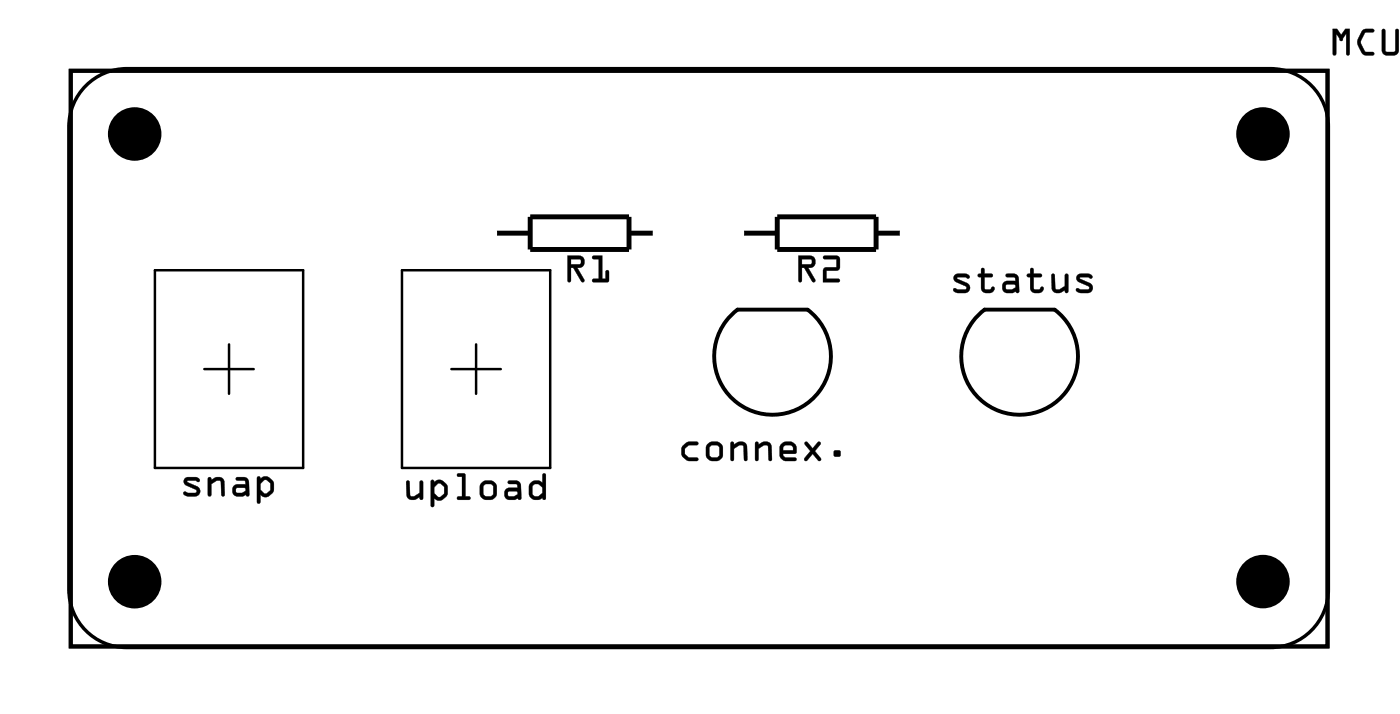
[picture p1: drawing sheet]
<svg xmlns="http://www.w3.org/2000/svg" width="72mm" height="37mm" viewBox="0 0 72 37" stroke-linecap="round" stroke-linejoin="round" font-family="sans-serif">
<path d="M3.6 3.6h64.6v29.6h-64.6zM41.5 15.9h-3.6a3 3 0 0 0-.4 4.4 3 3 0 0 0 4.4 0 3 3 0 0 0-.4-4.4M54.2 15.9h-3.6a3 3 0 0 0-.4 4.4 3 3 0 0 0 4.4 0 3 3 0 0 0-.4-4.4" fill="none" stroke="#000" stroke-width=".2"/>
<g fill="#000">
<path d="M3.6 3.6h64.6v29.6h-64.6zM3.6 3.6v29.6h64.6v-29.6z"/>
<path d="M29.2 13.1h.6a.32 .32 0 0 1 .3 .4 .32 .32 0 0 1-.4 .3l.3 .6a.1 .1 0 0 1 0 .1 .1 .1 0 0 1-.1 0l-.4-.7h-.2l.1 .6a.1 .1 0 0 1-.1 .1 .1 .1 0 0 1-.1-.1zM29.2 13.1v1.4l.1-.1v-.6h.2l.4 .7 .1-.1-.3-.6a.31 .31 0 0 0 .3-.3 .31 .31 0 0 0-.2-.4zM29.3 13.3v.3l.6-.1-.1-.2zM29.3 13.3h.5l.1 .2-.6 .1zM30.5 13.2l.5-.1v1.2h.1v-.3a.1 .1 0 0 1 .1-.1 .1 .1 0 0 1 .1 .1v.5h-.8a.1 .1 0 0 1-.1-.1 .1 .1 0 0 1 .1-.1h.3v-1h-.3zM30.5 13.2v.1h.3v1h-.3v.1l.7 .1v-.6h-.1v.4h-.2l.1-1.2z"/>
<path d="M29.2 13.1h.6a.31 .31 0 0 1 .2 .4 .31 .31 0 0 1-.3 .3l.3 .6-.1 .1-.4-.7h-.2v.6l-.1 .1zM29.3 13.3v.3l.6-.1-.1-.2zM30.5 13.2l.5-.1v1.2h.1v-.4h.2v.6l-.9-.1 .1-.1h.3v-1h-.3z"/>
<path d="M41 13.1h.6a.32 .32 0 0 1 .3 .4 .32 .32 0 0 1-.4 .3l.4 .6a.1 .1 0 0 1 0 .1 .1 .1 0 0 1-.2 0l-.4-.7h-.1v.6a.1 .1 0 0 1-.1 .1 .1 .1 0 0 1-.1-.1zM41 13.1l.1 1.4 .1-.1v-.6h.1l.4 .7 .2-.1-.4-.6a.31 .31 0 0 0 .4-.3 .31 .31 0 0 0-.3-.4zM41.2 13.3v.3l.5-.1v-.2zM41.2 13.3h.5v.2l-.5 .1zM42.3 13.2l.7-.1 .2 .1-.1 .7h-.6v.4h.6a.1 .1 0 0 1 .1 .1 .1 .1 0 0 1-.1 .1h-.8l.1-.7 .6-.1v-.4h-.6zM42.3 13.2l.1 .1h.6v.4l-.6 .1-.1 .7h.8v-.2h-.6v-.4l.6-.1 .1-.5-.2-.2z"/>
<path d="M41 13.1h.6a.31 .31 0 0 1 .3 .4 .31 .31 0 0 1-.4 .3l.4 .6-.1 .1-.5-.7h-.1v.6l-.1 .1zM41.2 13.3v.3l.5-.1v-.2zM42.3 13.2l.7-.1 .2 .1-.1 .7h-.6v.4h.6v.2h-.8l.1-.7 .6-.1v-.4h-.6z"/>
<path d="M49.1 14.1h.1a.71 .71 0 0 1 .6 .1 .12 .12 0 0 1 0 .1 .12 .12 0 0 1-.2 0h-.4l.5 .2a.28 .28 0 0 1 .2 .3 .28 .28 0 0 1-.3 .3l-.6-.1a.12 .12 0 0 1 .1-.2 .12 .12 0 0 1 .1 .1h.4l.1-.1-.6-.3-.1-.2zM49.1 14.1l-.1 .2 .1 .2 .6 .3-.1 .1-.6-.1v.2h.3h.4l.1-.1v-.3l-.6-.3 .5-.1a.09 .09 0 0 0 .1 .1 .09 .09 0 0 0 0-.1l-.2-.1zM50.5 13.8h.1v.3h.4a.1 .1 0 0 1 0 .1 .1 .1 0 0 1 0 .1l-.4-.1v.6l.3 .1 .1-.2 .1 .1a.21 .21 0 0 1 0 .2 .21 .21 0 0 1-.2 .1l-.3-.1-.2-.1v-.7h-.1l.1-.1zM50.5 13.8l-.1 .3-.1 .1h.1v.6a.37 .37 0 0 0 .4 .3 .37 .37 0 0 0 .3-.3l-.1-.1-.1 .2-.3-.1v-.6h.4v-.1h-.4v-.3zM51.7 14.1h.4h.2l.1 .9a.09 .09 0 0 1-.1 .1 .09 .09 0 0 1-.1-.1l-.4 .1a.32 .32 0 0 1-.3-.4 .32 .32 0 0 1 .3-.3h.4v-.1l-.5-.1zM51.7 14.1l.1 .1 .4 .1v.2l-.4-.1a.31 .31 0 0 0-.3 .3 .31 .31 0 0 0 .3 .3h.4h.2v-.7l-.2-.2zM51.7 14.6l.1 .3h.2l.2-.1-.1-.2zM51.7 14.6h.5v.2l-.2 .1h-.3zM53 13.8h.1v.3h.4a.1 .1 0 0 1 .1 .1 .1 .1 0 0 1-.1 .1l-.4-.1v.6l.3 .1 .1-.2 .1 .1a.21 .21 0 0 1 0 .2 .21 .21 0 0 1-.2 .1l-.3-.1-.1-.1v-.7h-.2l.2-.1zM53 13.8v.3l-.2 .1h.2v.6a.37 .37 0 0 0 .3 .3 .37 .37 0 0 0 .4-.3l-.1-.1-.2 .2-.3-.1v-.6h.4h.1l-.1-.1h-.4v-.3zM54.1 14.1h.1v.7l.1 .1 .4-.2v-.5a.1 .1 0 0 1 .1-.1 .1 .1 0 0 1 .1 .1v.8a.1 .1 0 0 1-.1 .1 .11 .11 0 0 1-.1-.2 .39 .39 0 0 1-.6-.1zM54.1 14.1v.7a.32 .32 0 0 0 .5 .2l.1-.1 .1 .1h.1v-.9h-.1l-.1 .6-.4 .2-.1-.1v-.7zM55.4 14.1h.1a.71 .71 0 0 1 .6 .1 .12 .12 0 0 1 0 .1 .12 .12 0 0 1-.2 0h-.4l.5 .2a.28 .28 0 0 1 .2 .3 .28 .28 0 0 1-.3 .3l-.6-.1a.12 .12 0 0 1 .1-.2 .12 .12 0 0 1 .2 .1h.3l.1-.1-.6-.3-.1-.2zM55.4 14.1l-.1 .2 .1 .2 .6 .3-.1 .1-.6-.1v.2h.3h.4l.1-.1v-.3l-.6-.3 .5-.1a.09 .09 0 0 0 .1 .1 .09 .09 0 0 0 0-.1l-.2-.1z"/>
<path d="M49.1 14.1h.5l.2 .1a.12 .12 0 0 1-.1 .1 .12 .12 0 0 1-.1-.1l-.4 .1 .5 .2a.27 .27 0 0 1 .2 .3 .27 .27 0 0 1-.3 .3l-.5-.1-.1-.1v-.1l.6 .1 .1-.1-.6-.3-.1-.2zM50.5 13.8h.1v.3h.4v.1h-.4v.7h.3l.1-.2 .1 .1a.35 .35 0 0 1-.3 .3 .35 .35 0 0 1-.4-.3v-.6h-.1l.1-.1zM51.7 14.1h.5l.2 .2v.7h-.2l-.4 .1a.31 .31 0 0 1-.3-.4 .31 .31 0 0 1 .3-.3h.4v-.1l-.5-.1zM51.7 14.6v.3h.3l.2-.1-.1-.2zM53 13.8h.1v.3h.4l.1 .1h-.1h-.4l.1 .7h.2l.2-.2v.1a.35 .35 0 0 1-.3 .3 .35 .35 0 0 1-.3-.3v-.6h-.2l.2-.1zM54.1 14.1h.1v.7l.1 .1 .4-.2v-.6h.2v.9h-.1l-.1-.1a.38 .38 0 0 1-.3 .2 .38 .38 0 0 1-.3-.3zM55.4 14.1h.5l.3 .1a.12 .12 0 0 1-.1 .1 .12 .12 0 0 1-.2-.1l-.4 .1 .5 .2a.27 .27 0 0 1 .2 .3 .27 .27 0 0 1-.3 .3l-.4-.1-.2-.1 .1-.1 .5 .1 .1-.1-.6-.3-.1-.2z"/>
<path d="M68.5 1.5h.2l.2 .3 .3-.3h.2v1.3a.1 .1 0 0 1-.1 .1 .1 .1 0 0 1-.1-.1v-1.1l-.2 .3a.1 .1 0 0 1-.1 .1 .1 .1 0 0 1 0-.1l-.2-.3v1.1a.1 .1 0 0 1-.1 .1 .1 .1 0 0 1-.1-.1zM68.5 1.5v1.3h.1h.1v-1.1l.2 .4 .3-.4v1.1h.1l.1-1.3h-.2l-.3 .3-.2-.3zM70 1.6l.6-.1a.1 .1 0 0 1 .1 .1 .1 .1 0 0 1-.1 .1h-.4l-.2 .5 .2 .5h.4a.1 .1 0 0 1 .1 .1 .1 .1 0 0 1-.1 .1l-.5-.1-.3-.4v-.3zM70 1.6l-.2 .4a.83 .83 0 0 0 .4 .8h.4v-.1h-.4l-.2-.4v-.2l.2-.4 .4-.1v-.1h-.4zM71.1 1.5h.1v1.1l.1 .1 .4-.1v-1a.1 .1 0 0 1 .1-.1 .1 .1 0 0 1 .1 .1v1.1l-.2 .1-.4 .1-.2-.1-.1-.2zM71.1 1.5v1.2l.1 .1h.5l.2-.2v-1.1h-.1l-.1 .1v1l-.4 .1-.1-.1v-1.1zM72 1.5v1.4zM72 1.5v1.3z"/>
<path d="M68.5 1.5h.2l.2 .3 .3-.3h.2l-.1 1.3h-.1v-1.1l-.2 .3a.1 .1 0 0 1-.1 .1 .1 .1 0 0 1 0-.1l-.2-.3v1.1h-.1zM70 1.6l.2-.1h.4v.2h-.4l-.3 .5 .3 .5h.4v.1a.6 .6 0 0 1-.8-.5v-.3zM71.1 1.5h.1v1.1l.1 .1 .4-.1v-1l.1-.1h.1v1.1l-.2 .2h-.5l-.1-.1zM72 1.5v1.3z"/>
<path d="M9.5 24.6l.1-.1a.71 .71 0 0 1 .7 .1 .12 .12 0 0 1-.1 .2 .12 .12 0 0 1-.2-.1h-.4l.5 .3a.28 .28 0 0 1 .2 .3 .28 .28 0 0 1-.3 .2l-.6-.1a.12 .12 0 0 1 .1-.1 .12 .12 0 0 1 .2 0h.4v-.1l-.6-.3-.1-.2zM9.5 24.6v.1v.2l.6 .3-.1 .1h-.5v.1l.2 .1h.4l.2-.2-.1-.3-.6-.3h.5a.09 .09 0 0 0 .1 .1 .1 .1 0 0 0 0-.2l-.2-.1zM10.7 24.5h.1l.1 .2a.39 .39 0 0 1 .6 .1l.1 .6a.09 .09 0 0 1-.1 .1 .09 .09 0 0 1-.1-.1v-.6l-.3-.1-.2 .2v.5a.1 .1 0 0 1-.1 .1 .1 .1 0 0 1-.1-.1zM10.7 24.5v1l.2-.1v-.5l.2-.2h.3v.8h.1v-.7a.32 .32 0 0 0-.5-.2l-.1 .1-.1-.2zM12.1 24.5h.4l.2 .1 .1 .8a.09 .09 0 0 1-.1 .1 .09 .09 0 0 1-.1-.1l-.4 .1a.32 .32 0 0 1-.3-.3 .32 .32 0 0 1 .3-.3h.4v-.2h-.4zM12.2 24.5v.2l.4 .1v.1h-.4a.31 .31 0 0 0-.2 .3 .31 .31 0 0 0 .2 .3l.4-.1 .2 .1v-.7l-.2-.3zM12.2 25.1v.2h.2l.2-.1v-.1zM12.1 25.1h.5v.1l-.2 .1h-.2zM13.2 24.5h.2v.1l.2-.1h.2l.2 .2 .1 .2a.5 .5 0 0 1-.3 .6h-.2l-.2-.1v.4a.1 .1 0 0 1-.1 .1 .1 .1 0 0 1-.1-.1zM13.2 24.5v1.3l.1 .1 .1-.1v-.4l.2 .1h.2l.2-.2 .1-.4-.3-.4h-.2l-.2 .1v-.1zM13.6 24.7l-.2 .2v.2l.3 .3 .2-.2v-.3l-.2-.2zM13.6 24.7h.1l.2 .2v.3l-.2 .2-.3-.3v-.2z"/>
<path d="M9.5 24.6l.5-.1 .3 .2a.12 .12 0 0 1-.1 .1 .12 .12 0 0 1-.2-.1h-.4l.5 .3a.27 .27 0 0 1 .2 .3 .27 .27 0 0 1-.3 .2h-.4l-.2-.1 .1-.1h.5l.1-.1-.6-.3-.1-.2zM10.7 24.5h.1l.1 .2a.38 .38 0 0 1 .3-.2 .38 .38 0 0 1 .3 .3v.7h-.1l-.1-.8h-.2l-.2 .2v.6h-.2zM12.1 24.5h.5l.2 .3v.7l-.2-.1-.4 .1a.31 .31 0 0 1-.3-.3 .31 .31 0 0 1 .3-.3h.4v-.1l-.4-.1zM12.1 25.1l.1 .2h.2l.2-.1v-.1zM13.2 24.5h.2v.1l.2-.1h.2l.3 .3a.54 .54 0 0 1-.4 .7l-.3-.1v.4h-.2zM13.6 24.7l-.2 .2v.2l.3 .3 .2-.2v-.3l-.2-.2z"/>
<path d="M20.9 24.7h.2v.7l.1 .1 .4-.2v-.5a.1 .1 0 0 1 .1-.1 .1 .1 0 0 1 .1 .1v.8a.11 .11 0 0 1-.2 .1 .1 .1 0 0 1 0-.2 .39 .39 0 0 1-.7-.1zM20.9 24.7v.7a.32 .32 0 0 0 .5 .2l.2-.1v.2l.1-.1v-.8h-.1v.5l-.4 .2-.1-.1-.1-.6zM22.2 24.7h.1v.1l.2-.1h.2l.2 .2 .1 .2a.5 .5 0 0 1-.2 .6h-.3l-.2-.1v.4a.1 .1 0 0 1-.1 .1 .1 .1 0 0 1-.1-.1zM22.2 24.7v1.3h.1v-.4l.2 .1h.3l.2-.3v-.3l-.3-.4h-.2l-.2 .1v-.1zM22.5 24.9l-.2 .1v.3l.3 .2 .2-.1v-.3l-.2-.3zM22.5 24.9l.1-.1 .2 .3v.3l-.2 .2-.3-.3v-.3zM23.5 24.3l.4 .1v1.1h.2a.1 .1 0 0 1 .1 .1 .1 .1 0 0 1-.1 .1h-.5a.1 .1 0 0 1-.1-.1 .1 .1 0 0 1 .1-.1h.1v-1h-.2zM23.5 24.4v.1h.3v1h-.3v.1l.6 .1 .1-.2h-.3v-1.1zM24.6 25.2a.51 .51 0 0 1 1 0 .51 .51 0 0 1-1 0zM24.6 25.2a.5 .5 0 0 0 1 0 .5 .5 0 0 0-1 0zM24.9 24.9v.5l.1 .1 .3-.1v-.5h-.3zM24.9 24.9h.3l.2 .1v.4l-.1 .1h-.3l-.1-.1zM26.1 24.7h.4l.2 .1 .1 .8a.09 .09 0 0 1-.1 .1 .09 .09 0 0 1-.1-.1l-.4 .1a.32 .32 0 0 1-.3-.3 .32 .32 0 0 1 .3-.3h.4v-.2h-.4zM26.1 24.7l.1 .2h.4v.2h-.4a.31 .31 0 0 0-.3 .3 .31 .31 0 0 0 .3 .3l.4-.1 .2 .1v-.8l-.2-.2zM26.1 25.3l.1 .2h.2l.2-.1v-.1zM26.1 25.3l.5-.1v.2l-.2 .1h-.2zM27.3 24.8l.2-.1 .4 .1v-.4a.1 .1 0 0 1 .1-.1 .1 .1 0 0 1 .1 .1v1.2a.1 .1 0 0 1-.1 .1 .1 .1 0 0 1-.1-.1l-.3 .1-.3-.1-.1-.2zM27.3 24.8l-.1 .2 .1 .6 .2 .1h.2l.2-.2v.2h.1v-1.3h-.1v.4l-.2-.1zM27.4 24.9v.5l.1 .1h.2l.2-.2v-.3l-.2-.1zM27.4 24.9h.3l.2 .1v.3l-.2 .2-.3-.1z"/>
<path d="M20.9 24.7h.1l.1 .7 .1 .1 .4-.2v-.6h.1v1h-.1v-.2a.38 .38 0 0 1-.4 .2 .38 .38 0 0 1-.3-.3zM22.2 24.7h.1v.1l.2-.1h.2l.3 .3a.54 .54 0 0 1-.4 .7l-.3-.1v.4h-.2zM22.5 24.9l-.2 .1v.3l.3 .2 .2-.1v-.3l-.2-.3zM23.5 24.3l.4 .1v1.1h.3l-.1 .2-.6-.1v-.1h.2v-1h-.2zM24.6 25.2a.5 .5 0 0 1 1 0 .5 .5 0 0 1-1 0zM24.9 24.9v.5l.1 .1h.3l.1-.1-.1-.4-.1-.1zM26.1 24.7h.5l.2 .2v.8l-.2-.1-.4 .1a.31 .31 0 0 1-.3-.3 .31 .31 0 0 1 .3-.3h.4v-.2h-.4zM26.1 25.3l.1 .2h.2l.2-.1v-.2zM27.3 24.8l.2-.1 .4 .1v-.4l.1-.1v1.4h-.1v-.1l-.4 .1-.2-.1-.1-.2zM27.4 24.9v.5l.3 .1 .2-.2v-.2l-.2-.2z"/>
<path d="M35.1 22.9l.3-.2h.4a.1 .1 0 0 1 .1 .1 .1 .1 0 0 1-.1 .1h-.4l-.2 .2v.3l.2 .1h.4a.1 .1 0 0 1 .1 .1 .1 .1 0 0 1-.1 .1l-.5-.1a.51 .51 0 0 1-.2-.7zM35.1 22.9l-.1 .2 .1 .4 .2 .2h.6l-.1-.2h-.4l-.2-.2v-.3l.2-.1h.4l.1-.2h-.5zM36.2 23.2a.55 .55 0 0 1 1.1 0 .55 .55 0 0 1-1.1 0zM36.3 23.2a.49 .49 0 0 0 .9 0 .49 .49 0 0 0-.9 0zM36.5 22.9v.5l.1 .1 .4-.1-.1-.5h-.3zM36.5 22.9h.3l.2 .1v.4l-.1 .1h-.3l-.1-.1zM37.6 22.7h.1v.1a.39 .39 0 0 1 .7 .2v.6a.09 .09 0 0 1-.1 .1 .09 .09 0 0 1-.1-.1v-.6l-.2-.1-.3 .2v.5a.1 .1 0 0 1-.1 .1 .1 .1 0 0 1-.1-.1zM37.6 22.7v1l.1-.1v-.5l.3-.2h.2l.1 .7 .1 .1v-.7a.32 .32 0 0 0-.5-.3l-.2 .2v-.2zM38.8 22.7h.2v.1a.39 .39 0 0 1 .7 .2v.6a.09 .09 0 0 1-.1 .1 .09 .09 0 0 1-.1-.1v-.6l-.2-.1-.3 .2v.5a.1 .1 0 0 1-.1 .1 .1 .1 0 0 1-.1-.1zM38.8 22.7l.1 1 .1-.1v-.5l.3-.2h.2v.7l.2 .1v-.7a.32 .32 0 0 0-.5-.3l-.2 .2v-.2zM40.1 22.8l.3-.1h.3l.2 .1 .1 .2-.1 .3h-.6l.1 .2h.5a.1 .1 0 0 1 .1 .1 .1 .1 0 0 1-.1 .1h-.6l-.1-.1-.1-.2zM40.2 22.8l-.1 .6 .1 .2 .2 .1h.5v-.2h-.5l-.2-.1v-.1h.7v-.3l-.1-.2-.1-.1h-.3zM40.3 22.9v.2h.5l-.1-.2zM40.3 22.9h.4l.1 .3h-.6zM41.4 22.7h.1l.3 .3 .2-.3a.1 .1 0 0 1 .2 0 .1 .1 0 0 1 0 .1l-.3 .4 .3 .3a.1 .1 0 0 1 0 .2 .1 .1 0 0 1-.2 0l-.2-.4-.3 .4a.1 .1 0 0 1-.1 0 .11 .11 0 0 1-.1-.2l.4-.3-.3-.4zM41.4 22.7v.1l.3 .4-.3 .3v.2h.1l.3-.4 .3 .4h.1v-.2l-.3-.3 .3-.4v-.1h-.2l-.2 .4-.3-.4zM42.9 23.2h.3v.2h-.3zM42.9 23.2v.2h.3v-.2z"/>
<path d="M35.1 22.9l.3-.2 .5 .1-.1 .1h-.4l-.2 .1v.3l.2 .2 .5 .1-.1 .1h-.4a.49 .49 0 0 1-.3-.8zM36.3 23.2a.5 .5 0 0 1 .9 0 .5 .5 0 0 1-.9 0zM36.5 22.9v.5l.1 .1h.3l.1-.1v-.4l-.2-.1zM37.6 22.7h.1v.1a.38 .38 0 0 1 .4-.1 .38 .38 0 0 1 .3 .3v.7l-.1-.1-.1-.7h-.2l-.3 .2v.5l-.1 .1zM38.8 22.7h.2v.1a.38 .38 0 0 1 .4-.1 .38 .38 0 0 1 .3 .3v.7l-.2-.1v-.7h-.2l-.3 .2v.5l-.1 .1zM40.2 22.8l.2-.1h.3l.2 .1v.2v.3l-.6 .1 .1 .1h.5v.2h-.5l-.2-.1-.1-.2zM40.3 22.9v.2h.5l-.1-.2zM41.4 22.7h.1l.3 .3 .2-.3h.2v.1l-.3 .4 .3 .3v.2h-.1l-.3-.4-.3 .4h-.1v-.2l.3-.3-.3-.4zM42.9 23.2h.3v.2h-.3z"/>
</g>
<path d="M4.7 4.2l.5-.4 .6-.2 .7-.1h58.8a2.97 2.97 0 0 1 3 3v23.8a2.99 2.99 0 0 1-3 3h-58.8a2.97 2.97 0 0 1-3-3v-23.8a2.99 2.99 0 0 1 1.2-2.3z" fill="none" stroke="#000" stroke-width=".18"/>
<g fill="#000">
<circle cx="6.9" cy="6.9" r="1.38"/>
<circle cx="64.9" cy="6.9" r="1.38"/>
<circle cx="6.9" cy="29.9" r="1.38"/>
<circle cx="64.9" cy="29.9" r="1.37"/>
</g>
<path d="M8 13.9h7.6v10.1h-7.6zM10.5 19h2.5M11.8 17.7v2.5M20.7 13.9h7.6v10.1h-7.6zM23.2 19h2.5M24.5 17.7v2.5" fill="none" stroke="#000" stroke-width=".13"/>
<path d="M25.4 12h1.9M27.3 11.1h5v1.7h-5zM32.3 12h1.4M38.1 12h1.9M40 11.1h5v1.7h-5zM45 12h1.4" fill="none" stroke="#000" stroke-width=".25"/>
<circle cx="11.8" cy="8.2" r=".74" fill="#fff"/>
<circle cx="11.8" cy="8.2" r=".74" fill="none" stroke="#fff" stroke-width=".75" stroke-linecap="butt"/>
<circle cx="14.3" cy="8.2" r=".74" fill="#fff"/>
<circle cx="14.3" cy="8.2" r=".74" fill="none" stroke="#fff" stroke-width=".75" stroke-linecap="butt"/>
<circle cx="16.9" cy="8.2" r=".74" fill="#fff"/>
<circle cx="16.9" cy="8.2" r=".74" fill="none" stroke="#fff" stroke-width=".75" stroke-linecap="butt"/>
<circle cx="19.4" cy="8.2" r=".74" fill="#fff"/>
<circle cx="19.4" cy="8.2" r=".74" fill="none" stroke="#fff" stroke-width=".75" stroke-linecap="butt"/>
<circle cx="21.9" cy="8.2" r=".74" fill="#fff"/>
<circle cx="21.9" cy="8.2" r=".74" fill="none" stroke="#fff" stroke-width=".75" stroke-linecap="butt"/>
<circle cx="24.5" cy="8.2" r=".74" fill="#fff"/>
<circle cx="24.5" cy="8.2" r=".74" fill="none" stroke="#fff" stroke-width=".75" stroke-linecap="butt"/>
<circle cx="27" cy="8.2" r=".74" fill="#fff"/>
<circle cx="27" cy="8.2" r=".74" fill="none" stroke="#fff" stroke-width=".75" stroke-linecap="butt"/>
<circle cx="29.6" cy="8.2" r=".74" fill="#fff"/>
<circle cx="29.6" cy="8.2" r=".74" fill="none" stroke="#fff" stroke-width=".75" stroke-linecap="butt"/>
<circle cx="32.1" cy="8.2" r=".74" fill="#fff"/>
<circle cx="32.1" cy="8.2" r=".74" fill="none" stroke="#fff" stroke-width=".75" stroke-linecap="butt"/>
<circle cx="34.6" cy="8.2" r=".74" fill="#fff"/>
<circle cx="34.6" cy="8.2" r=".74" fill="none" stroke="#fff" stroke-width=".75" stroke-linecap="butt"/>
<circle cx="37.2" cy="8.2" r=".74" fill="#fff"/>
<circle cx="37.2" cy="8.2" r=".74" fill="none" stroke="#fff" stroke-width=".75" stroke-linecap="butt"/>
<circle cx="39.7" cy="8.2" r=".74" fill="#fff"/>
<circle cx="39.7" cy="8.2" r=".74" fill="none" stroke="#fff" stroke-width=".75" stroke-linecap="butt"/>
<circle cx="42.3" cy="8.2" r=".74" fill="#fff"/>
<circle cx="42.3" cy="8.2" r=".74" fill="none" stroke="#fff" stroke-width=".75" stroke-linecap="butt"/>
<circle cx="44.8" cy="8.2" r=".74" fill="#fff"/>
<circle cx="44.8" cy="8.2" r=".74" fill="none" stroke="#fff" stroke-width=".75" stroke-linecap="butt"/>
<circle cx="47.3" cy="8.2" r=".74" fill="#fff"/>
<circle cx="47.3" cy="8.2" r=".74" fill="none" stroke="#fff" stroke-width=".75" stroke-linecap="butt"/>
<circle cx="49.9" cy="8.2" r=".74" fill="#fff"/>
<circle cx="49.9" cy="8.2" r=".74" fill="none" stroke="#fff" stroke-width=".75" stroke-linecap="butt"/>
<circle cx="52.4" cy="8.2" r=".74" fill="#fff"/>
<circle cx="52.4" cy="8.2" r=".74" fill="none" stroke="#fff" stroke-width=".75" stroke-linecap="butt"/>
<circle cx="55" cy="8.2" r=".74" fill="#fff"/>
<circle cx="55" cy="8.2" r=".74" fill="none" stroke="#fff" stroke-width=".75" stroke-linecap="butt"/>
<circle cx="57.5" cy="8.2" r=".74" fill="#fff"/>
<circle cx="57.5" cy="8.2" r=".74" fill="none" stroke="#fff" stroke-width=".75" stroke-linecap="butt"/>
<circle cx="60" cy="8.2" r=".74" fill="#fff"/>
<circle cx="60" cy="8.2" r=".74" fill="none" stroke="#fff" stroke-width=".75" stroke-linecap="butt"/>
<circle cx="60" cy="5.6" r=".74" fill="#fff"/>
<circle cx="60" cy="5.6" r=".74" fill="none" stroke="#fff" stroke-width=".75" stroke-linecap="butt"/>
<circle cx="57.5" cy="5.6" r=".74" fill="#fff"/>
<circle cx="57.5" cy="5.6" r=".74" fill="none" stroke="#fff" stroke-width=".75" stroke-linecap="butt"/>
<circle cx="55" cy="5.6" r=".74" fill="#fff"/>
<circle cx="55" cy="5.6" r=".74" fill="none" stroke="#fff" stroke-width=".75" stroke-linecap="butt"/>
<circle cx="52.4" cy="5.6" r=".74" fill="#fff"/>
<circle cx="52.4" cy="5.6" r=".74" fill="none" stroke="#fff" stroke-width=".75" stroke-linecap="butt"/>
<circle cx="49.9" cy="5.6" r=".74" fill="#fff"/>
<circle cx="49.9" cy="5.6" r=".74" fill="none" stroke="#fff" stroke-width=".75" stroke-linecap="butt"/>
<circle cx="47.3" cy="5.6" r=".74" fill="#fff"/>
<circle cx="47.3" cy="5.6" r=".74" fill="none" stroke="#fff" stroke-width=".75" stroke-linecap="butt"/>
<circle cx="44.8" cy="5.6" r=".74" fill="#fff"/>
<circle cx="44.8" cy="5.6" r=".74" fill="none" stroke="#fff" stroke-width=".75" stroke-linecap="butt"/>
<circle cx="42.3" cy="5.6" r=".74" fill="#fff"/>
<circle cx="42.3" cy="5.6" r=".74" fill="none" stroke="#fff" stroke-width=".75" stroke-linecap="butt"/>
<circle cx="39.7" cy="5.6" r=".74" fill="#fff"/>
<circle cx="39.7" cy="5.6" r=".74" fill="none" stroke="#fff" stroke-width=".75" stroke-linecap="butt"/>
<circle cx="37.2" cy="5.6" r=".74" fill="#fff"/>
<circle cx="37.2" cy="5.6" r=".74" fill="none" stroke="#fff" stroke-width=".75" stroke-linecap="butt"/>
<circle cx="34.6" cy="5.6" r=".74" fill="#fff"/>
<circle cx="34.6" cy="5.6" r=".74" fill="none" stroke="#fff" stroke-width=".75" stroke-linecap="butt"/>
<circle cx="32.1" cy="5.6" r=".74" fill="#fff"/>
<circle cx="32.1" cy="5.6" r=".74" fill="none" stroke="#fff" stroke-width=".75" stroke-linecap="butt"/>
<circle cx="29.6" cy="5.6" r=".74" fill="#fff"/>
<circle cx="29.6" cy="5.6" r=".74" fill="none" stroke="#fff" stroke-width=".75" stroke-linecap="butt"/>
<circle cx="27" cy="5.6" r=".74" fill="#fff"/>
<circle cx="27" cy="5.6" r=".74" fill="none" stroke="#fff" stroke-width=".75" stroke-linecap="butt"/>
<circle cx="24.5" cy="5.6" r=".74" fill="#fff"/>
<circle cx="24.5" cy="5.6" r=".74" fill="none" stroke="#fff" stroke-width=".75" stroke-linecap="butt"/>
<circle cx="21.9" cy="5.6" r=".74" fill="#fff"/>
<circle cx="21.9" cy="5.6" r=".74" fill="none" stroke="#fff" stroke-width=".75" stroke-linecap="butt"/>
<circle cx="19.4" cy="5.6" r=".74" fill="#fff"/>
<circle cx="19.4" cy="5.6" r=".74" fill="none" stroke="#fff" stroke-width=".75" stroke-linecap="butt"/>
<circle cx="16.9" cy="5.6" r=".74" fill="#fff"/>
<circle cx="16.9" cy="5.6" r=".74" fill="none" stroke="#fff" stroke-width=".75" stroke-linecap="butt"/>
<circle cx="14.3" cy="5.6" r=".74" fill="#fff"/>
<circle cx="14.3" cy="5.6" r=".74" fill="none" stroke="#fff" stroke-width=".75" stroke-linecap="butt"/>
<circle cx="11.8" cy="5.6" r=".74" fill="#fff"/>
<circle cx="11.8" cy="5.6" r=".74" fill="none" stroke="#fff" stroke-width=".75" stroke-linecap="butt"/>
<circle cx="21.9" cy="22.8" r=".63" fill="#fff"/>
<circle cx="21.9" cy="22.8" r=".63" fill="none" stroke="#fff" stroke-width=".51"/>
<path d="M21.2 22h1.5v1.5h-1.5zM21.4 22.8a.5 .5 0 0 0 1 0 .5 .5 0 0 0-1 0z" fill="#fff"/>
<g fill="none" stroke="#fff" stroke-width=".25">
<path d="M21.2 22h1.5v1.5h-1.5z"/>
<circle cx="21.9" cy="22.8" r=".5"/>
</g>
<circle cx="21.9" cy="15.2" r=".63" fill="#fff"/>
<circle cx="21.9" cy="15.2" r=".63" fill="none" stroke="#fff" stroke-width=".51"/>
<path d="M21.2 14.4h1.5v1.5h-1.5zM21.4 15.2a.5 .5 0 0 0 1 0 .5 .5 0 0 0-1 0z" fill="#fff"/>
<g fill="none" stroke="#fff" stroke-width=".25">
<path d="M21.2 14.4h1.5v1.5h-1.5z"/>
<circle cx="21.9" cy="15.2" r=".5"/>
</g>
<circle cx="27" cy="22.8" r=".63" fill="#fff"/>
<circle cx="27" cy="22.8" r=".63" fill="none" stroke="#fff" stroke-width=".51"/>
<path d="M26.3 22h1.5v1.5h-1.5zM26.5 22.8a.5 .5 0 0 0 1 0 .5 .5 0 0 0-1 0z" fill="#fff"/>
<g fill="none" stroke="#fff" stroke-width=".25">
<path d="M26.3 22h1.5v1.5h-1.5z"/>
<circle cx="27" cy="22.8" r=".5"/>
</g>
<circle cx="27" cy="15.2" r=".63" fill="#fff"/>
<circle cx="27" cy="15.2" r=".63" fill="none" stroke="#fff" stroke-width=".51"/>
<path d="M26.3 14.4h1.5v1.5h-1.5zM26.5 15.2a.5 .5 0 0 0 1 0 .5 .5 0 0 0-1 0z" fill="#fff"/>
<g fill="none" stroke="#fff" stroke-width=".25">
<path d="M26.3 14.4h1.5v1.5h-1.5z"/>
<circle cx="27" cy="15.2" r=".5"/>
</g>
<circle cx="21.9" cy="22.8" r=".63" fill="#fff"/>
<circle cx="21.9" cy="22.8" r=".63" fill="none" stroke="#fff" stroke-width=".51"/>
<path d="M21.2 22h1.5v1.5h-1.5zM21.4 22.8a.5 .5 0 0 0 1 0 .5 .5 0 0 0-1 0z" fill="#fff"/>
<g fill="none" stroke="#fff" stroke-width=".25">
<path d="M21.2 22h1.5v1.5h-1.5z"/>
<circle cx="21.9" cy="22.8" r=".5"/>
</g>
<circle cx="21.9" cy="15.2" r=".63" fill="#fff"/>
<circle cx="21.9" cy="15.2" r=".63" fill="none" stroke="#fff" stroke-width=".51"/>
<path d="M21.2 14.4h1.5v1.5h-1.5zM21.4 15.2a.5 .5 0 0 0 1 0 .5 .5 0 0 0-1 0z" fill="#fff"/>
<g fill="none" stroke="#fff" stroke-width=".25">
<path d="M21.2 14.4h1.5v1.5h-1.5z"/>
<circle cx="21.9" cy="15.2" r=".5"/>
</g>
<circle cx="27" cy="22.8" r=".63" fill="#fff"/>
<circle cx="27" cy="22.8" r=".63" fill="none" stroke="#fff" stroke-width=".51"/>
<path d="M26.3 22h1.5v1.5h-1.5zM26.5 22.8a.5 .5 0 0 0 1 0 .5 .5 0 0 0-1 0z" fill="#fff"/>
<g fill="none" stroke="#fff" stroke-width=".25">
<path d="M26.3 22h1.5v1.5h-1.5z"/>
<circle cx="27" cy="22.8" r=".5"/>
</g>
<circle cx="27" cy="15.2" r=".63" fill="#fff"/>
<circle cx="27" cy="15.2" r=".63" fill="none" stroke="#fff" stroke-width=".51"/>
<path d="M26.3 14.4h1.5v1.5h-1.5zM26.5 15.2a.5 .5 0 0 0 1 0 .5 .5 0 0 0-1 0z" fill="#fff"/>
<g fill="none" stroke="#fff" stroke-width=".25">
<path d="M26.3 14.4h1.5v1.5h-1.5z"/>
<circle cx="27" cy="15.2" r=".5"/>
</g>
<circle cx="9.2" cy="22.8" r=".63" fill="#fff"/>
<circle cx="9.2" cy="22.8" r=".63" fill="none" stroke="#fff" stroke-width=".51"/>
<path d="M8.5 22h1.5v1.5h-1.5zM8.7 22.8a.5 .5 0 0 0 1 0 .5 .5 0 0 0-1 0z" fill="#fff"/>
<g fill="none" stroke="#fff" stroke-width=".25">
<path d="M8.5 22h1.5v1.5h-1.5z"/>
<circle cx="9.2" cy="22.8" r=".5"/>
</g>
<circle cx="9.2" cy="15.2" r=".63" fill="#fff"/>
<circle cx="9.2" cy="15.2" r=".63" fill="none" stroke="#fff" stroke-width=".51"/>
<path d="M8.5 14.4h1.5v1.5h-1.5zM8.7 15.2a.5 .5 0 0 0 1 0 .5 .5 0 0 0-1 0z" fill="#fff"/>
<g fill="none" stroke="#fff" stroke-width=".25">
<path d="M8.5 14.4h1.5v1.5h-1.5z"/>
<circle cx="9.2" cy="15.2" r=".5"/>
</g>
<circle cx="14.3" cy="22.8" r=".63" fill="#fff"/>
<circle cx="14.3" cy="22.8" r=".63" fill="none" stroke="#fff" stroke-width=".51"/>
<path d="M13.6 22h1.5v1.5h-1.5zM13.8 22.8a.5 .5 0 0 0 1 0 .5 .5 0 0 0-1 0z" fill="#fff"/>
<g fill="none" stroke="#fff" stroke-width=".25">
<path d="M13.6 22h1.5v1.5h-1.5z"/>
<circle cx="14.3" cy="22.8" r=".5"/>
</g>
<circle cx="14.3" cy="15.2" r=".63" fill="#fff"/>
<circle cx="14.3" cy="15.2" r=".63" fill="none" stroke="#fff" stroke-width=".51"/>
<path d="M13.6 14.4h1.5v1.5h-1.5zM13.8 15.2a.5 .5 0 0 0 1 0 .5 .5 0 0 0-1 0z" fill="#fff"/>
<g fill="none" stroke="#fff" stroke-width=".25">
<path d="M13.6 14.4h1.5v1.5h-1.5z"/>
<circle cx="14.3" cy="15.2" r=".5"/>
</g>
<circle cx="9.2" cy="22.8" r=".63" fill="#fff"/>
<circle cx="9.2" cy="22.8" r=".63" fill="none" stroke="#fff" stroke-width=".51"/>
<path d="M8.5 22h1.5v1.5h-1.5zM8.7 22.8a.5 .5 0 0 0 1 0 .5 .5 0 0 0-1 0z" fill="#fff"/>
<g fill="none" stroke="#fff" stroke-width=".25">
<path d="M8.5 22h1.5v1.5h-1.5z"/>
<circle cx="9.2" cy="22.8" r=".5"/>
</g>
<circle cx="9.2" cy="15.2" r=".63" fill="#fff"/>
<circle cx="9.2" cy="15.2" r=".63" fill="none" stroke="#fff" stroke-width=".51"/>
<path d="M8.5 14.4h1.5v1.5h-1.5zM8.7 15.2a.5 .5 0 0 0 1 0 .5 .5 0 0 0-1 0z" fill="#fff"/>
<g fill="none" stroke="#fff" stroke-width=".25">
<path d="M8.5 14.4h1.5v1.5h-1.5z"/>
<circle cx="9.2" cy="15.2" r=".5"/>
</g>
<circle cx="14.3" cy="22.8" r=".63" fill="#fff"/>
<circle cx="14.3" cy="22.8" r=".63" fill="none" stroke="#fff" stroke-width=".51"/>
<path d="M13.6 22h1.5v1.5h-1.5zM13.8 22.8a.5 .5 0 0 0 1 0 .5 .5 0 0 0-1 0z" fill="#fff"/>
<g fill="none" stroke="#fff" stroke-width=".25">
<path d="M13.6 22h1.5v1.5h-1.5z"/>
<circle cx="14.3" cy="22.8" r=".5"/>
</g>
<circle cx="14.3" cy="15.2" r=".63" fill="#fff"/>
<circle cx="14.3" cy="15.2" r=".63" fill="none" stroke="#fff" stroke-width=".51"/>
<path d="M13.6 14.4h1.5v1.5h-1.5zM13.8 15.2a.5 .5 0 0 0 1 0 .5 .5 0 0 0-1 0z" fill="#fff"/>
<g fill="none" stroke="#fff" stroke-width=".25">
<path d="M13.6 14.4h1.5v1.5h-1.5z"/>
<circle cx="14.3" cy="15.2" r=".5"/>
</g>
<circle cx="52.4" cy="19.6" r=".6" fill="#fff"/>
<circle cx="52.4" cy="19.6" r=".6" fill="none" stroke="#fff" stroke-width=".65" stroke-linecap="butt"/>
<path d="M51.8 19h1.2v1.2h-1.2z" fill="#fff"/>
<path d="M51.8 19h1.2v1.2h-1.2z" fill="none" stroke="#fff" stroke-width=".65" stroke-linecap="butt"/>
<circle cx="52.4" cy="17.1" r=".6" fill="#fff"/>
<circle cx="52.4" cy="17.1" r=".6" fill="none" stroke="#fff" stroke-width=".65" stroke-linecap="butt"/>
<circle cx="39.7" cy="19.6" r=".6" fill="#fff"/>
<circle cx="39.7" cy="19.6" r=".6" fill="none" stroke="#fff" stroke-width=".65" stroke-linecap="butt"/>
<path d="M39.1 19h1.2v1.2h-1.2z" fill="#fff"/>
<path d="M39.1 19h1.2v1.2h-1.2z" fill="none" stroke="#fff" stroke-width=".65" stroke-linecap="butt"/>
<circle cx="39.7" cy="17.1" r=".6" fill="#fff"/>
<circle cx="39.7" cy="17.1" r=".6" fill="none" stroke="#fff" stroke-width=".65" stroke-linecap="butt"/>
<circle cx="37.2" cy="12" r=".7" fill="#fff"/>
<circle cx="37.2" cy="12" r=".7" fill="none" stroke="#fff" stroke-width=".76" stroke-linecap="butt"/>
<circle cx="47.3" cy="12" r=".7" fill="#fff"/>
<circle cx="47.3" cy="12" r=".7" fill="none" stroke="#fff" stroke-width=".76" stroke-linecap="butt"/>
<circle cx="24.5" cy="12" r=".7" fill="#fff"/>
<circle cx="24.5" cy="12" r=".7" fill="none" stroke="#fff" stroke-width=".76" stroke-linecap="butt"/>
<circle cx="34.6" cy="12" r=".7" fill="#fff"/>
<circle cx="34.6" cy="12" r=".7" fill="none" stroke="#fff" stroke-width=".76" stroke-linecap="butt"/>
</svg>
